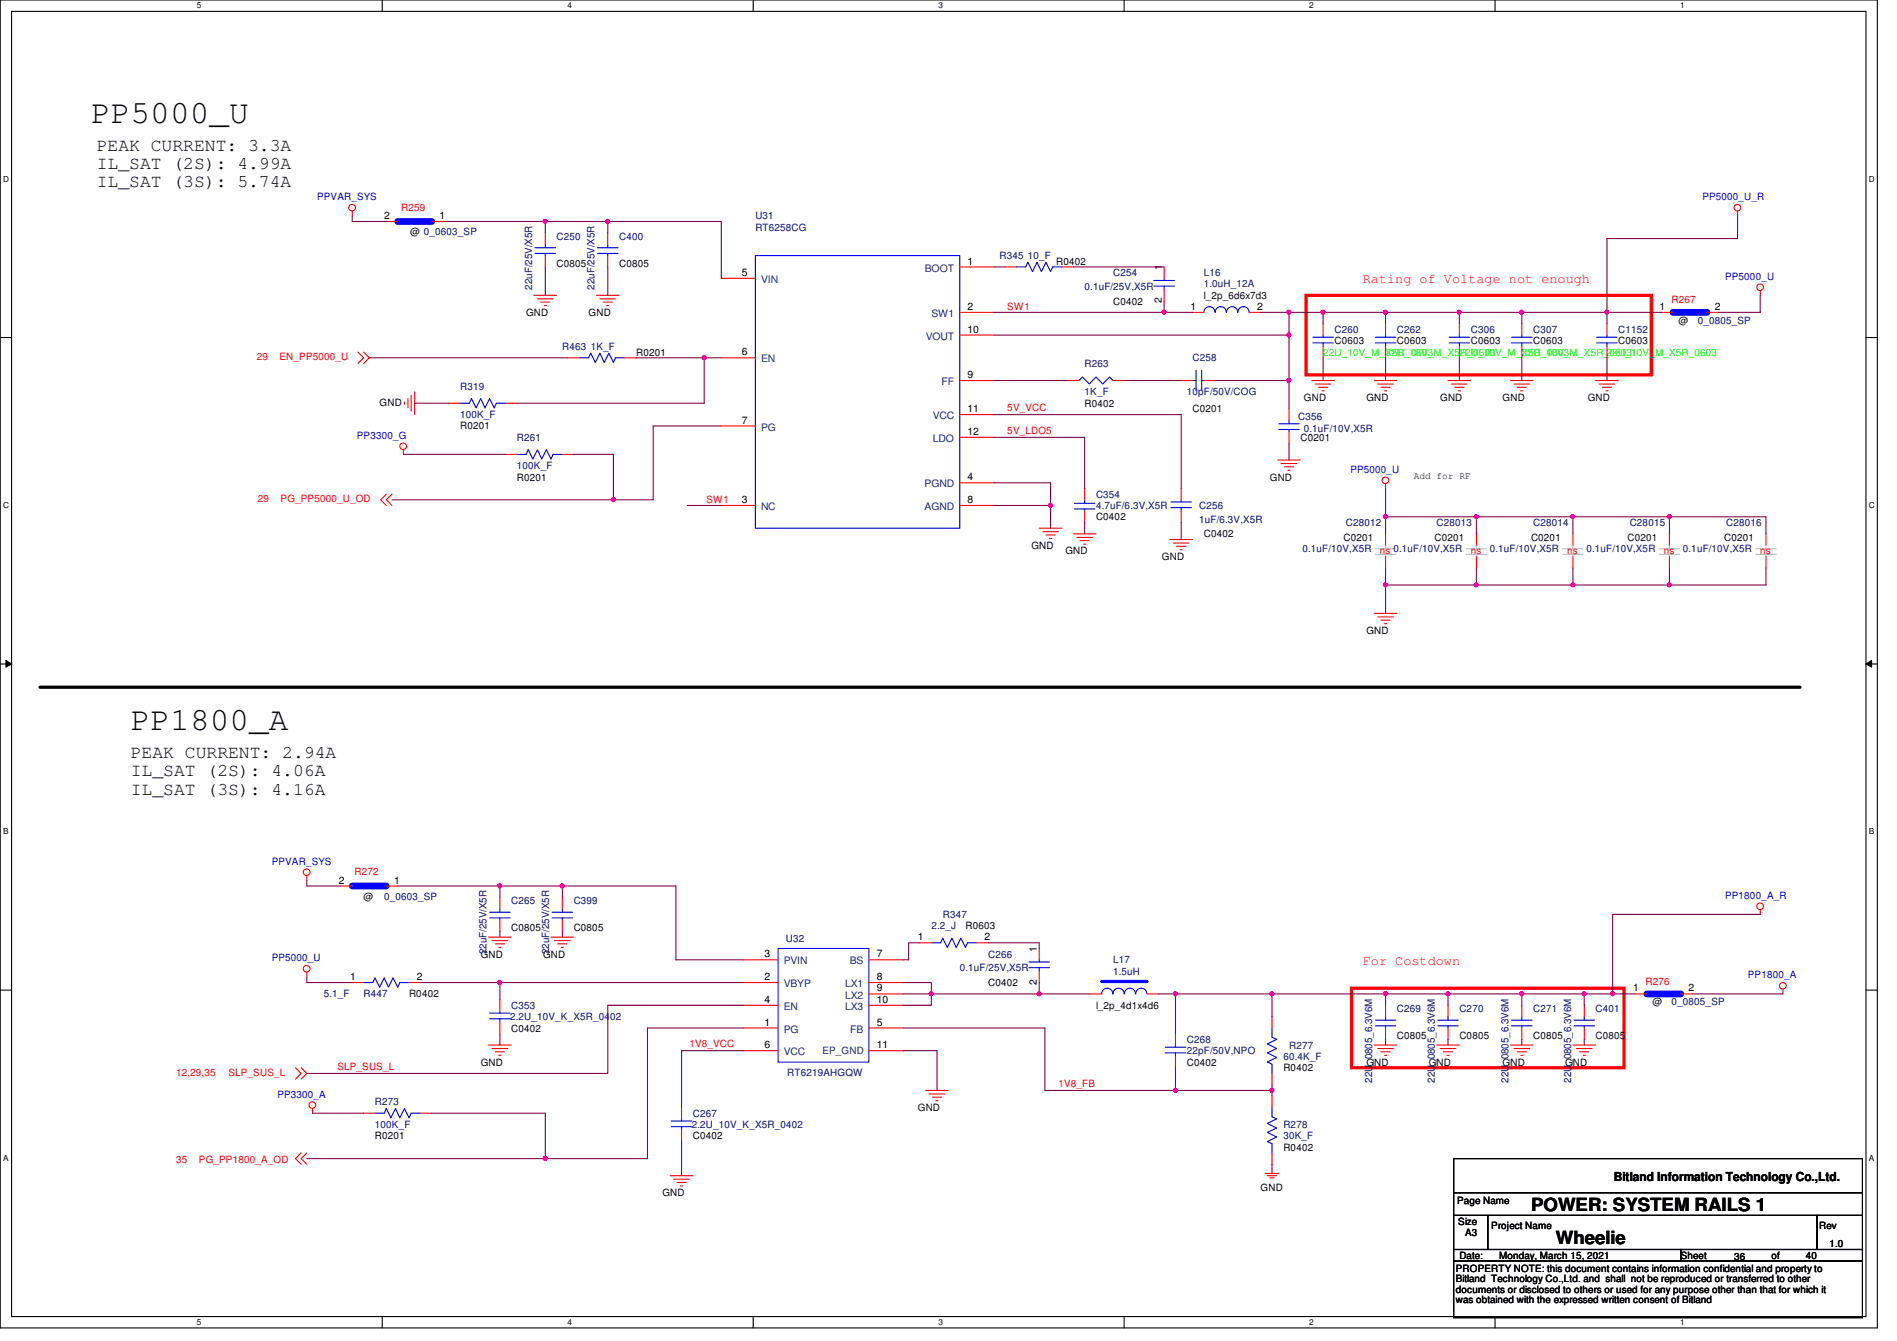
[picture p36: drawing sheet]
<svg xmlns="http://www.w3.org/2000/svg" width="297mm" height="210mm" viewBox="0 0 297 210" stroke-linecap="round" stroke-linejoin="round" font-family="sans-serif">
<defs><g id="words">
<g font-size="5.1">
<text x="14.3" y="19.2">PP5000_U</text>
<text x="20.5" y="114.3">PP1800_A</text>
</g>
<g font-size="2.8">
<text x="15.2" y="23.6">PEAK CURRENT: 3.3A</text>
<text x="15.2" y="26.4">IL_SAT (2S): 4.99A</text>
<text x="15.2" y="29.3">IL_SAT (3S): 5.74A</text>
<text x="20.5" y="118.7">PEAK CURRENT: 2.94A</text>
<text x="20.5" y="121.5">IL_SAT (2S): 4.06A</text>
<text x="20.5" y="124.4">IL_SAT (3S): 4.16A</text>
<text x="239.7" y="189.5">POWER: SYSTEM RAILS 1</text>
<text x="243.6" y="194.6">Wheelie</text>
</g>
<g font-size="2.1" fill="#f00">
<text x="213.4" y="44.3">Rating of Voltage not enough</text>
<text x="213.4" y="151">For Costdown</text>
</g>
<text font-size="1.9" x="252.7" y="184.8">Bitland Information Technology Co.,Ltd.</text>
<g font-size="1.6" fill="#00f">
<text x="49.7" y="31.3">PPVAR_SYS</text>
<text x="266.6" y="31.3">PP5000_U_R</text>
<text x="270.1" y="43.8">PP5000_U</text>
<text x="55.9" y="68.7">PP3300_G</text>
<text x="211.5" y="74">PP5000_U</text>
<text x="42.5" y="135.3">PPVAR_SYS</text>
<text x="270.1" y="140.7">PP1800_A_R</text>
<text x="42.5" y="150.5">PP5000_U</text>
<text x="273.7" y="153.1">PP1800_A</text>
<text x="43.4" y="171.8">PP3300_A</text>
</g>
<g font-size="1.6">
<text x="60.2" y="34.3">2</text>
<text x="68.8" y="34.3">1</text>
<text x="64.2" y="36.8">@ 0_0603_SP</text>
<text x="87.2" y="41.8">C0805</text>
<text x="96.9" y="41.8">C0805</text>
<text x="151.5" y="41.4">1</text>
<text x="165.4" y="41.4">R0402</text>
<text x="116.2" y="43.2">5</text>
<text x="174.3" y="47.7">C0402</text>
<text x="181.9" y="47.5" transform="rotate(-90 181.9 47.5)">2</text>
<text x="181.9" y="42.3" transform="rotate(-90 181.9 42.3)">1</text>
<text x="188.5" y="46.8">l_2p_6d6x7d3</text>
<text x="82.4" y="49.4">GND</text>
<text x="92.2" y="49.4">GND</text>
<text x="151.5" y="48.5">2</text>
<text x="151.5" y="52.1">10</text>
<text x="186.4" y="48.5">1</text>
<text x="196.8" y="48.5">2</text>
<text x="209" y="53.9">C0603</text>
<text x="218.7" y="53.9">C0603</text>
<text x="230.3" y="53.9">C0603</text>
<text x="240.1" y="53.9">C0603</text>
<text x="253.4" y="53.9">C0603</text>
<text x="259.8" y="48.5">1</text>
<text x="262.8" y="50.7">@</text>
<text x="268.5" y="48.5">2</text>
<text x="99.6" y="55.7">R0201</text>
<text x="116.2" y="55.6">6</text>
<text x="151.5" y="59.2">9</text>
<text x="59.4" y="63.5">GND</text>
<text x="151.5" y="64.5">11</text>
<text x="169.8" y="63.7">R0402</text>
<text x="186.7" y="64.6">C0201</text>
<text x="204.2" y="62.8">GND</text>
<text x="213.9" y="62.8">GND</text>
<text x="225.5" y="62.8">GND</text>
<text x="235.3" y="62.8">GND</text>
<text x="248.6" y="62.8">GND</text>
<text x="72" y="67.2">R0201</text>
<text x="116.2" y="66.3">7</text>
<text x="151.5" y="68.1">12</text>
<text x="203.6" y="69">C0201</text>
<text x="80.9" y="75.2">R0201</text>
<text x="151.5" y="75.2">4</text>
<text x="198.8" y="75.2">GND</text>
<text x="221.4" y="75">Add for RF</text>
<text x="116.2" y="78.7">3</text>
<text x="151.5" y="78.7">8</text>
<text x="171.6" y="81.4">C0402</text>
<text x="161.5" y="85.9">GND</text>
<text x="166.8" y="86.8">GND</text>
<text x="181.9" y="87.7">GND</text>
<text x="188.5" y="84.1">C0402</text>
<text x="210.4" y="84.7">C0201</text>
<text x="224.6" y="84.7">C0201</text>
<text x="239.7" y="84.7">C0201</text>
<text x="254.8" y="84.7">C0201</text>
<text x="270" y="84.7">C0201</text>
<text x="213.9" y="99.2">GND</text>
<text x="53" y="138.3">2</text>
<text x="56.9" y="140.8">@</text>
<text x="61.7" y="138.3">1</text>
<text x="75.3" y="149.9">GND</text>
<text x="80" y="145.8">C0805</text>
<text x="85" y="149.9">GND</text>
<text x="89.8" y="145.8">C0805</text>
<text x="119.7" y="149.9">3</text>
<text x="137.3" y="149.9">7</text>
<text x="143.7" y="147.2">1</text>
<text x="151.2" y="145.5">R0603</text>
<text x="154.2" y="147.2">2</text>
<text x="162.3" y="149" transform="rotate(-90 162.3 149)">1</text>
<text x="54.8" y="153.4">1</text>
<text x="65.3" y="153.4">2</text>
<text x="119.7" y="153.4">2</text>
<text x="137.3" y="153.4">8</text>
<text x="137.3" y="155.2">9</text>
<text x="154.7" y="154.3">C0402</text>
<text x="162.3" y="154.1" transform="rotate(-90 162.3 154.1)">2</text>
<text x="255.7" y="155.2">1</text>
<text x="264.4" y="155.2">2</text>
<text x="64" y="156.1">R0402</text>
<text x="80" y="161.5">C0402</text>
<text x="119.7" y="160.5">1</text>
<text x="119.7" y="157">4</text>
<text x="137.3" y="157">10</text>
<text x="137.3" y="160.5">5</text>
<text x="171.6" y="157.9">l_2p_4d1x4d6</text>
<text x="258.7" y="157.4">@</text>
<text x="75.3" y="166.8">GND</text>
<text x="119.7" y="164.1">6</text>
<text x="137.3" y="164.1">11</text>
<text x="185.8" y="166.8">C0402</text>
<text x="201" y="167.7">R0402</text>
<text x="213.9" y="166.8">GND</text>
<text x="218.7" y="162.7">C0805</text>
<text x="223.7" y="166.8">GND</text>
<text x="228.5" y="162.7">C0805</text>
<text x="235.3" y="166.8">GND</text>
<text x="240.1" y="162.7">C0805</text>
<text x="245.1" y="166.8">GND</text>
<text x="249.8" y="162.7">C0805</text>
<text x="143.7" y="173.9">GND</text>
<text x="58.7" y="178.4">R0201</text>
<text x="108.5" y="178.4">C0402</text>
<text x="201" y="180.1">R0402</text>
<text x="103.7" y="187.2">GND</text>
<text x="197.4" y="186.4">GND</text>
<text x="228.2" y="188.5">Page Name</text>
<text x="228.3" y="191.7">Size</text>
<text x="228.5" y="197">Date:</text>
<text x="229.4" y="193.5">A3</text>
<text x="233.5" y="192.4">Project Name</text>
<text x="234.7" y="197">Monday, March 15, 2021</text>
<text x="263.2" y="197">Sheet</text>
<text x="271.5" y="197.2">36</text>
<text x="277.4" y="197">of</text>
<text x="282.7" y="197">40</text>
<text x="284.9" y="192.4">Rev</text>
<text x="286.5" y="195.2">1.0</text>
<text x="228" y="199.1">PROPERTY NOTE: this document contains information confidential and property to</text>
<text x="228" y="200.7">Bitland Technology Co.,Ltd. and shall not be reproduced or transferred to other</text>
<text x="228" y="202.4">documents or disclosed to others or used for any purpose other than that for which it</text>
<text x="228" y="204">was obtained with the expressed written consent of Bitland</text>
</g>
<g font-size="1.6" fill="#f00">
<text x="62.8" y="33.1">R259</text>
<text x="261.7" y="47.5">R267</text>
<text x="157.7" y="48.6">SW1</text>
<text x="40.2" y="56.4">29</text>
<text x="43.8" y="56.4">EN_PP5000_U</text>
<text x="157.7" y="64.3">5V_VCC</text>
<text x="157.7" y="67.9">5V_LDO5</text>
<text x="40.4" y="78.6">29</text>
<text x="43.9" y="78.6">PG_PP5000_U_OD</text>
<text x="110.6" y="78.8">SW1</text>
<text x="216.1" y="86.8">ns 0.1uF/10V,X5R</text>
<text x="230.3" y="86.8">ns</text>
<text x="245.4" y="86.8">ns</text>
<text x="260.5" y="86.8">ns</text>
<text x="275.6" y="86.8">ns</text>
<text x="55.5" y="136.9">R272</text>
<text x="257.7" y="154.2">R276</text>
<text x="52.8" y="167.5">SLP_SUS_L</text>
<text x="107.9" y="163.9">1V8_VCC</text>
<text x="27.6" y="168.4">12,29,35</text>
<text x="35.8" y="168.4">SLP_SUS_L</text>
<text x="165.7" y="170.1">1V8_FB</text>
<text x="27.6" y="182.1">35</text>
<text x="31.2" y="182.1">PG_PP1800_A_OD</text>
</g>
<g font-size="1.6" fill="#000080">
<text x="118.3" y="34.3">U31</text>
<text x="87.2" y="37.5">C250</text>
<text x="96.9" y="37.5">C400</text>
<text x="118.3" y="36.1">RT6258CG</text>
<text x="156.5" y="40.6">R345 10_F</text>
<text x="83.3" y="45.3" transform="rotate(-90 83.3 45.3)">22uF/25V/X5R</text>
<text x="93.1" y="45.3" transform="rotate(-90 93.1 45.3)">22uF/25V/X5R</text>
<text x="169.8" y="45.3">0.1uF/25V,X5R</text>
<text x="174.3" y="43.2">C254</text>
<text x="188.5" y="43.2">L16</text>
<text x="188.5" y="45">1.0uH_12A</text>
<text x="209" y="52.1">C260</text>
<text x="218.7" y="52.1">C262</text>
<text x="230.3" y="52.1">C306</text>
<text x="240.1" y="52.1">C307</text>
<text x="253.4" y="52.1">C1152</text>
<text x="265.8" y="50.7">0_0805_SP</text>
<text x="88.1" y="54.8">R463 1K_F</text>
<text x="169.8" y="57.4">R263</text>
<text x="186.7" y="56.6">C258</text>
<text x="72" y="61">R319</text>
<text x="72" y="65.4">100K_F</text>
<text x="169.8" y="61.9">1K_F</text>
<text x="185.8" y="61.9">10pF/50V/COG</text>
<text x="203.3" y="65.8">C356</text>
<text x="80.9" y="69">R261</text>
<text x="204.2" y="67.6">0.1uF/10V,X5R</text>
<text x="80.9" y="73.4">100K_F</text>
<text x="171.6" y="77.9">C354</text>
<text x="171.6" y="79.7">4.7uF/6.3V,X5R</text>
<text x="187.8" y="79.7">C256</text>
<text x="187.8" y="81.8">1uF/6.3V,X5R</text>
<text x="210.7" y="82.3">C28012</text>
<text x="225" y="82.3">C28013</text>
<text x="240.1" y="82.3">C28014</text>
<text x="255.2" y="82.3">C28015</text>
<text x="270.3" y="82.3">C28016</text>
<text x="204" y="86.4">0.1uF/10V,X5R</text>
<text x="233.3" y="86.4">0.1uF/10V,X5R</text>
<text x="248.4" y="86.4">0.1uF/10V,X5R</text>
<text x="263.5" y="86.4">0.1uF/10V,X5R</text>
<text x="60.2" y="140.8">0_0603_SP</text>
<text x="80" y="141.6">C265</text>
<text x="89.8" y="141.6">C399</text>
<text x="147.6" y="143.7">R347</text>
<text x="76.2" y="149.4" transform="rotate(-90 76.2 149.4)">22uF/25V/X5R</text>
<text x="86" y="149.4" transform="rotate(-90 86 149.4)">22uF/25V/X5R</text>
<text x="123.1" y="147.4">U32</text>
<text x="145.8" y="145.5">2.2_J</text>
<text x="154.7" y="149.9">C266</text>
<text x="150.3" y="152">0.1uF/25V,X5R</text>
<text x="174.3" y="150.8">L17</text>
<text x="174.3" y="152.6">1.5uH</text>
<text x="50.7" y="156.1">5.1_F</text>
<text x="56.9" y="156.1">R447</text>
<text x="79.9" y="159.7">2.2U_10V_K_X5R_0402</text>
<text x="80" y="157.9">C353</text>
<text x="218.7" y="158.5">C269</text>
<text x="228.5" y="158.5">C270</text>
<text x="240.1" y="158.5">C271</text>
<text x="249.8" y="158.5">C401</text>
<text x="261.7" y="157.4">0_0805_SP</text>
<text x="185.8" y="163.2">C268</text>
<text x="185.8" y="165">22pF/50V,NPO</text>
<text x="201" y="165.9">60.4K_F</text>
<text x="201.8" y="164.1">R277</text>
<text x="58.7" y="173">R273</text>
<text x="123.3" y="168.4">RT6219AHGQW</text>
<text x="214.9" y="169.5" transform="rotate(-90 214.9 169.5)">22U_0805_6.3V6M</text>
<text x="224.7" y="169.5" transform="rotate(-90 224.7 169.5)">22U_0805_6.3V6M</text>
<text x="236.2" y="169.5" transform="rotate(-90 236.2 169.5)">22U_0805_6.3V6M</text>
<text x="246" y="169.5" transform="rotate(-90 246 169.5)">22U_0805_6.3V6M</text>
<text x="58.7" y="176.6">100K_F</text>
<text x="108.3" y="176.6">2.2U_10V_K_X5R_0402</text>
<text x="108.5" y="174.8">C267</text>
<text x="201" y="176.6">R278</text>
<text x="201" y="178.4">30K_F</text>
</g>
<g font-size="1.6" fill="#004080">
<text x="119.2" y="44.3">VIN</text>
<text x="144.8" y="42.5">BOOT</text>
<text x="144.9" y="53.2">VOUT</text>
<text x="145.8" y="49.6">SW1</text>
<text x="119.2" y="56.7">EN</text>
<text x="146" y="65.6">VCC</text>
<text x="147.4" y="60.3">FF</text>
<text x="119.2" y="67.4">PG</text>
<text x="146.1" y="69.2">LDO</text>
<text x="144.8" y="76.3">PGND</text>
<text x="119.2" y="79.8">NC</text>
<text x="144.8" y="79.8">AGND</text>
<text x="122.7" y="154.5">VBYP</text>
<text x="122.7" y="151">PVIN</text>
<text x="132.3" y="154.5">LX1</text>
<text x="133.1" y="151">BS</text>
<text x="122.7" y="161.6">PG</text>
<text x="122.7" y="158.1">EN</text>
<text x="132.3" y="156.3">LX2</text>
<text x="132.3" y="158.1">LX3</text>
<text x="133.1" y="161.6">FB</text>
<text x="122.7" y="165.2">VCC</text>
<text x="128.8" y="165">EP_GND</text>
</g>
<g font-size="1.6" fill="#0f0">
<text x="207.2" y="55.7">22U_10V_M_X5R_0603</text>
<text x="217" y="55.7">22U_10V_M_X5R_0603</text>
<text x="228.5" y="55.7">22U_10V_M_X5R_0603</text>
<text x="238.3" y="55.7">22U_10V_M_X5R_0603</text>
<text x="251.6" y="55.7">22U_10V_M_X5R_0603</text>
</g>
<g font-size="1.3">
<text x="30.8" y="1.3">5</text>
<text x="88.9" y="1.3">4</text>
<text x="146.9" y="1.3">3</text>
<text x="205" y="1.3">2</text>
<text x="263.1" y="1.3">1</text>
<text x=".5" y="28.4">D</text>
<text x="292.6" y="28.4">D</text>
<text x=".5" y="79.5">C</text>
<text x="292.6" y="79.5">C</text>
<text x=".5" y="130.6">B</text>
<text x="292.6" y="130.6">B</text>
<text x=".5" y="181.7">A</text>
<text x="292.6" y="181.7">A</text>
<text x="30.8" y="207.4">5</text>
<text x="88.9" y="207.4">4</text>
<text x="146.9" y="207.4">3</text>
<text x="205" y="207.4">2</text>
<text x="263.1" y="207.4">1</text>
</g>
</g></defs>
<path d="M0 0h294v207.9h-294zM1.8 1.8h290.4v204.3h-290.4z" fill="none" stroke="#000" stroke-width=".17"/>
<g fill="#fff">
<path d="M30.8 .2h.7v1.4h-.7z"/>
<path d="M30.8 206.2h.7v1.4h-.7z"/>
</g>
<path d="M59.9 0v1.8M59.9 206.1v1.8" fill="none" stroke="#000" stroke-width=".17"/>
<g fill="#fff">
<path d="M88.9 .2h.6v1.4h-.6z"/>
<path d="M88.9 206.2h.6v1.4h-.6z"/>
</g>
<path d="M117.9 0v1.8M117.9 206.1v1.8" fill="none" stroke="#000" stroke-width=".17"/>
<g fill="#fff">
<path d="M146.9 .2h.7v1.4h-.7z"/>
<path d="M146.9 206.2h.7v1.4h-.7z"/>
</g>
<path d="M176 0v1.8M176 206.1v1.8" fill="none" stroke="#000" stroke-width=".17"/>
<g fill="#fff">
<path d="M205 .2h.7v1.4h-.7z"/>
<path d="M205 206.2h.7v1.4h-.7z"/>
</g>
<path d="M234.1 0v1.8M234.1 206.1v1.8" fill="none" stroke="#000" stroke-width=".17"/>
<g fill="#fff">
<path d="M263.1 .2h.7v1.4h-.7z"/>
<path d="M263.1 206.2h.7v1.4h-.7z"/>
<path d="M.5 27.3h.9v1.4h-.9z"/>
<path d="M292.6 27.3h.9v1.4h-.9z"/>
<path d="M.5 78.4h.9v1.4h-.9z"/>
<path d="M292.6 78.4h.9v1.4h-.9z"/>
</g>
<path d="M0 52.8h1.8M292.2 52.8h1.8" fill="none" stroke="#000" stroke-width=".17"/>
<g fill="#fff">
<path d="M.5 129.5h.8v1.4h-.8z"/>
<path d="M292.6 129.5h.9v1.4h-.9z"/>
</g>
<path d="M0 103.9h1.8M292.2 103.9h1.8" fill="none" stroke="#000" stroke-width=".17"/>
<path d="M.9 103.4l.9 .5-.9 .5zM292.2 103.9l.9-.5v1z" fill="#000"/>
<path d="M.9 103.4l.9 .5-.9 .5zM292.2 103.9l.9-.5v1z" fill="none" stroke="#000" stroke-width=".16"/>
<g fill="#fff">
<path d="M.5 180.5h.8v1.4h-.8z"/>
<path d="M292.6 180.5h.9v1.4h-.9z"/>
</g>
<path d="M0 155h1.8M292.2 155h1.8M227.6 181.4h64v5.3h-64zM227.6 186.7h64v3.5h-64zM227.6 190.2h5.4v5.4h-5.4zM227.6 195.6h35.6v1.8h-35.6zM227.6 197.4h64v8.8h-64zM233 190.2h51.5v5.4h-51.5zM263.2 195.6h28.4v1.8h-28.4zM284.5 190.2h7.1v5.4h-7.1z" fill="none" stroke="#000" stroke-width=".17"/>
<path d="M6.3 107.6h275.6" fill="none" stroke="#000" stroke-width=".51"/>
<path d="M204.5 46.2h54.1v12.5h-54.1zM211.6 154.7h42.7v12.4h-42.7z" fill="none" stroke="#f00" stroke-width=".51"/>
<g fill="none" stroke="#f00" stroke-width=".17">
<path d="M55.2 33.1v.7M60.5 34.7h1.8M67.6 34.7h1.8M85.4 36.4v1.8M95.2 36.4v1.8M272.1 33.1v.7M56 55.1l.9 .9-.9 .9M56.9 55.1l.9 .9-.9 .9M83.6 46.2h3.6M84.2 46.8h2.4M84.7 47.3h1.4M85.2 47.8h.4"/>
<path d="M85.4 40v1.8M88.9 56h1.8M93.4 46.2h3.5M93.9 46.8h2.5M94.4 47.3h1.5M95 47.8h.3M95.2 40v1.8M97.8 56h1.8M112.9 56h5.4M112.9 43.6h5.4M150.3 48.9h5.3M150.3 52.5h5.3"/>
<path d="M150.3 41.8h5.3M150.3 59.6h5.3M157.4 41.8h1.8M166.3 41.8h1.8M167.2 59.6h1.7M174.3 59.6h1.8M182.3 41.8v1.8M182.3 45.3v1.8M185 59.6h1.7M186.7 48.9h1.8M188.5 59.6h1.8M195.6 48.9h1.8"/>
<path d="M205.4 59.6h3.6M207.2 50.7v1.8M207.2 54.2v1.8M215.2 59.6h3.5M217 50.7v1.8M217 54.2v1.8M226.7 59.6h3.6M228.5 50.7v1.8M228.5 54.2v1.8M236.5 59.6h3.6M238.3 50.7v1.8M238.3 54.2v1.8"/>
<path d="M249.8 59.6h3.6M251.6 50.7v1.8M251.6 54.2v1.8M260.2 48.9h1.8M267.3 48.9h1.8M275.6 45.5v.7M60.5 77.3l-.9 .9 .9 .9M61.4 77.3l-.9 .9 .9 .9M63.2 70.4v.7M63.3 62.9v.4M63.9 62.4v1.4M64.4 61.9v2.4"/>
<path d="M64.9 61.3v3.6M70.3 63.1h1.7M79.2 63.1h1.7M79.2 71.1h1.7M88 71.1h1.8M112.9 79.1h5.4M112.9 66.7h5.4M150.3 79.1h5.3M150.3 75.6h5.3M150.3 68.5h5.3M150.3 64.9h5.3M169.8 76.5v1.7"/>
<path d="M185 76.5v1.7M200.1 72h3.5M200.6 72.6h2.5M201.1 73.1h1.5M201.7 73.6h.3M201.8 67.6v1.7M201.8 64v1.8M205.9 60.1h2.5M206.5 60.6h1.4M207 61.2h.3M215.7 60.1h2.5M216.2 60.6h1.5"/>
<path d="M216.8 61.2h.3M217 75.7v.8M227.3 60.1h2.4M227.8 60.6h1.4M228.3 61.2h.4M237.1 60.1h2.4M237.6 60.6h1.4M238.1 61.2h.4M250.4 60.1h2.5M250.9 60.6h1.4M251.5 61.2h.3M162.7 82.7h3.6"/>
<path d="M163.3 83.2h2.4M163.8 83.7h1.4M164.3 84.3h.4M168.1 83.6h3.5M168.6 84.1h2.5M169.1 84.6h1.5M169.7 85.2h.3M169.8 80v1.8M183.2 84.5h3.5M183.7 85h2.5M184.2 85.5h1.5M184.8 86.1h.3"/>
<path d="M185 80v1.8M215.2 96h3.5M215.7 96.6h2.5M216.2 97.1h1.5M216.8 97.6h.3M217 87.1v1.8M217 83.6v1.7M231.2 87.1v1.8M231.2 83.6v1.7M246.3 87.1v1.8M246.3 83.6v1.7M261.4 87.1v1.8"/>
<path d="M261.4 83.6v1.7M276.5 87.1v1.8M276.5 83.6v1.7M48 137.1v.7M53.4 138.7h1.8M60.5 138.7h1.8M48 152.2v.7M55.2 153.8h1.7M64 153.8h1.8M76.5 146.7h3.5M77 147.2h2.5M77.6 147.7h1.4"/>
<path d="M78.1 148.3h.3M78.3 156.5v1.7M78.3 144v1.8M78.3 140.5v1.7M86.3 146.7h3.5M86.8 147.2h2.5M87.3 147.7h1.5M87.9 148.3h.3M88 144v1.8M88 140.5v1.7M116.5 157.4h5.3M116.5 153.8h5.3"/>
<path d="M116.5 150.2h5.3M136.1 153.8h5.3M136.1 150.2h5.3M136.1 155.6h5.3M136.1 157.4h5.3M144.1 147.6h1.7M152.9 147.6h1.8M162.7 148.5v1.7M162.7 152v1.8M170.7 155.6h1.8M179.6 155.6h1.8M199.2 159.1v1.8"/>
<path d="M217 157.4v1.7M226.7 157.4v1.7M238.3 157.4v1.7M248.1 157.4v1.7M256.1 155.6h1.7M263.2 155.6h1.8M275.6 142.4v.7M279.2 154.9v.7M46.3 167.1l.9 .9-.9 .9M47.2 167.1l.8 .9-.8 .9M48.9 173.5v.7M56.9 174.2h1.8"/>
<path d="M65.8 174.2h1.8M76.5 163.6h3.5M77 164.1h2.5M77.6 164.6h1.4M78.1 165.2h.3M78.3 160v1.8M106.7 173.4v1.7M106.7 176.9v1.8M116.5 164.5h5.3M116.5 160.9h5.3M136.1 160.9h5.3M136.1 164.5h5.3"/>
<path d="M144.9 170.7h3.6M145.5 171.2h2.5M146 171.7h1.4M146.6 172.3h.3M184.1 161.8v1.8M184.1 165.4v1.7M199.2 168v1.8M199.2 171.6v1.8M215.2 163.6h3.5M215.7 164.1h2.5M216.2 164.6h1.5M216.8 165.2h.3"/>
<path d="M217 160.9v1.8M225 163.6h3.5M225.5 164.1h2.5M226 164.6h1.5M226.6 165.2h.3M226.7 160.9v1.8M236.5 163.6h3.6M237.1 164.1h2.4M237.6 164.6h1.4M238.1 165.2h.4M238.3 160.9v1.8M246.3 163.6h3.5"/>
<path d="M246.8 164.1h2.5M247.4 164.6h1.4M247.9 165.2h.3M248.1 160.9v1.8M47.2 180.5l-.9 .9 .9 .8M48 180.5l-.8 .9 .8 .8M104.9 184h3.6M105.5 184.6h2.4M106 185.1h1.4M106.5 185.6h.4M198.1 183.7h2.1M198.5 184h1.4"/>
<path d="M198.8 184.4h.7M199.2 183.1v.6M199.2 180.5v1.7"/>
<circle cx="55.1" cy="32.5" r=".52"/>
<circle cx="272.1" cy="32.5" r=".52"/>
<circle cx="275.6" cy="45" r=".52"/>
<circle cx="63.1" cy="69.8" r=".52"/>
<circle cx="216.9" cy="75.2" r=".52"/>
<circle cx="48" cy="136.5" r=".52"/>
<circle cx="48" cy="151.6" r=".52"/>
<circle cx="275.6" cy="141.9" r=".52"/>
<circle cx="279.2" cy="154.3" r=".52"/>
<circle cx="48.9" cy="173" r=".52"/>
</g>
<g fill="none" stroke="#00f" stroke-width=".17">
<path d="M83.8 38.8h3.2M83.8 39.7h3.2M85.4 39.7v.3M85.4 38.2v.6M93.6 38.8h3.2M93.6 39.7h3.2M95.2 39.7v.3M95.2 38.2v.6M90.7 56h1.5l.3-.7 .7 1.4 .7-1.4 .7 1.4 .7-1.4 .8 1.4 .3-.7h1.4M118.3 40h32v42.7h-32zM159.2 41.8h1.4l.3-.7 .8 1.4 .7-1.4 .7 1.4 .7-1.4 .7 1.4 .3-.7h1.5M168.9 59.6l.6-.6 1.1 1.1 1-1.1 1.1 1.1 1-1.1 .6 .6"/>
<path d="M180.7 44.8h3.2M180.7 43.9h3.2M182.3 43.6v.3M182.3 44.8v.5M186.7 59.6h.6M187.3 58v3.2M188.2 58v3.2M188.2 59.6h.3M190.2 48.9a.87 .87 0 0 0-.8-.9 .87 .87 0 0 0-.9 .9M192 48.9a.87 .87 0 0 0-.8-.9 .87 .87 0 0 0-.9 .9M192.1 48.9a.87 .87 0 0 1 .8-.9 .87 .87 0 0 1 .9 .9M195.6 48.9a.87 .87 0 0 0-.9-.9 .87 .87 0 0 0-.9 .9"/>
<path d="M205.6 53.7h3.2M205.6 52.8h3.2M207.2 52.5v.3M207.2 53.7v.5M215.3 53.7h3.3M215.3 52.8h3.3M217 52.5v.3M217 53.7v.5M226.9 53.7h3.2M226.9 52.8h3.2M228.5 52.5v.3M228.5 53.7v.5"/>
<path d="M236.7 53.7h3.2M236.7 52.8h3.2M238.3 52.5v.3M238.3 53.7v.5M250 53.7h3.2M250 52.8h3.2M251.6 52.5v.3M251.6 53.7v.5M72 63.1h1.5l.3-.7 .7 1.4 .8-1.4 .6 1.4 .8-1.4 .7 1.4 .3-.7h1.5M80.9 71.1h1.5l.3-.7 .7 1.4 .8-1.4 .6 1.4 .8-1.4 .7 1.4 .3-.7h1.4M168.2 78.8h3.2M168.2 79.7h3.2"/>
<path d="M169.8 79.7v.3M169.8 78.2v.6M183.3 79.5h3.3M183.3 78.6h3.3M185 78.2v.4M185 79.5v.5M200.2 66.3h3.3M200.2 67.2h3.3M201.8 67.2v.4M201.8 65.8v.5M56.9 153.8h1.5l.3-.7 .7 1.4 .8-1.4 .6 1.4 .7-1.4 .8 1.4 .3-.7h1.4M76.7 159.5h3.2"/>
<path d="M76.7 158.6h3.2M76.7 142.8h3.2M76.7 143.7h3.2M78.3 158.2v.4M78.3 159.5v.5M78.3 143.7v.3M78.3 142.2v.6M86.4 142.8h3.3M86.4 143.7h3.3M88 143.7v.3M88 142.2v.6M121.8 148.5h14.3v17.7h-14.3z"/>
<path d="M145.8 147.6h1.5l.3-.7 .7 1.4 .8-1.4 .6 1.4 .7-1.4 .8 1.4 .3-.7h1.4M161.1 151.5h3.2M161.1 150.6h3.2M162.7 150.2v.4M162.7 151.5v.5M172.5 155.6a.87 .87 0 0 1 .9-.9 .87 .87 0 0 1 .8 .9M174.3 155.6a.87 .87 0 0 1 .9-.9 .87 .87 0 0 1 .8 .9M176.1 155.6a.87 .87 0 0 1 .8-.9 .87 .87 0 0 1 .9 .9M177.8 155.6a.87 .87 0 0 1 .9-.9 .87 .87 0 0 1 .9 .9M215.3 159.7h3.3M217 159.1v.6M225.1 159.7h3.2"/>
<path d="M226.7 159.1v.6M236.7 159.7h3.2M238.3 159.1v.6M246.5 159.7h3.2M248.1 159.1v.6M58.7 174.2h1.5l.3-.7 .7 1.5 .7-1.5 .7 1.5 .7-1.5 .7 1.5 .4-.8h1.4M105.1 176.4h3.2M105.1 175.5h3.2M106.7 175.1v.4M106.7 176.4v.5M182.5 164.8h3.2M182.5 163.9h3.2"/>
<path d="M184.1 163.6v.3M184.1 164.8v.6M199.2 160.9v1.4l.7 .4-1.4 .7 1.4 .7-1.4 .7 1.4 .7-1.4 .7 .7 .4v1.4M199.2 173.4v1.4l.7 .3-1.4 .8 1.4 .7-1.4 .6 1.4 .8-1.4 .7 .7 .3v1.5M215.3 160.6h3.3M217 160.6v.3M225.1 160.6h3.2M226.7 160.6v.3M236.7 160.6h3.2M238.3 160.6v.3M246.5 160.6h3.2M248.1 160.6v.3"/>
</g>
<path d="M62.3 34.7h5.3M262 48.9h5.3M55.2 138.7h5.3M257.8 155.6h5.4" fill="none" stroke="#00f" stroke-width="1.1"/>
<g fill="none" stroke="#c0c0c0" stroke-width=".17">
<path d="M215.3 85.9h3.3M215.3 86.8h3.3M217 86.8v.3M217 85.3v.6M229.6 85.9h3.2M229.6 86.8h3.2M231.2 86.8v.3M231.2 85.3v.6M244.7 85.9h3.2M244.7 86.8h3.2M246.3 86.8v.3M246.3 85.3v.6"/>
<path d="M259.8 85.9h3.2M259.8 86.8h3.2M261.4 86.8v.3M261.4 85.3v.6M274.9 85.9h3.2M274.9 86.8h3.2M276.5 86.8v.3M276.5 85.3v.6"/>
</g>
<path d="M172.5 153.6h7.1" fill="none" stroke="#00f" stroke-width=".51"/>
<path d="M55.2 33.8v.9h5.3M69.4 34.7h16M272.1 33.8v3.5" fill="none" stroke="#800040" stroke-width=".17"/>
<circle cx="85.4" cy="34.6" r=".32" fill="#f0f"/>
<circle cx="85.4" cy="34.6" r=".32" fill="none" stroke="#f0f" stroke-width=".17"/>
<path d="M95.2 34.7h17.7M95.2 34.7h-9.8v1.7M95.2 34.7v1.7" fill="none" stroke="#800040" stroke-width=".17"/>
<circle cx="95.1" cy="34.6" r=".32" fill="#f0f"/>
<circle cx="95.1" cy="34.6" r=".32" fill="none" stroke="#f0f" stroke-width=".17"/>
<path d="M112.9 34.7v8.9M272.1 37.3h-20.5v11.6M85.4 41.8v4.4M95.2 41.8v4.4M155.6 48.9h26.7M155.6 41.8h1.8M168.1 41.8h14.2M182.3 48.9h4.4M182.3 47.1v1.8M275.6 46.2v2.7" fill="none" stroke="#800040" stroke-width=".17"/>
<circle cx="182.3" cy="48.9" r=".32" fill="#f0f"/>
<circle cx="182.3" cy="48.9" r=".32" fill="none" stroke="#f0f" stroke-width=".17"/>
<path d="M197.4 48.9h4.4M201.8 48.9h5.4M201.8 48.9v3.6" fill="none" stroke="#800040" stroke-width=".17"/>
<circle cx="207.2" cy="48.9" r=".32" fill="#f0f"/>
<circle cx="207.2" cy="48.9" r=".32" fill="none" stroke="#f0f" stroke-width=".17"/>
<circle cx="201.8" cy="48.9" r=".32" fill="#f0f"/>
<circle cx="201.8" cy="48.9" r=".32" fill="none" stroke="#f0f" stroke-width=".17"/>
<path d="M217 48.9h-9.8v1.8M217 48.9v1.8M217 48.9h11.5" fill="none" stroke="#800040" stroke-width=".17"/>
<circle cx="228.5" cy="48.9" r=".32" fill="#f0f"/>
<circle cx="228.5" cy="48.9" r=".32" fill="none" stroke="#f0f" stroke-width=".17"/>
<circle cx="216.9" cy="48.9" r=".32" fill="#f0f"/>
<circle cx="216.9" cy="48.9" r=".32" fill="none" stroke="#f0f" stroke-width=".17"/>
<path d="M251.6 48.9h-23.1v1.8" fill="none" stroke="#800040" stroke-width=".17"/>
<circle cx="238.3" cy="48.9" r=".32" fill="#f0f"/>
<circle cx="238.3" cy="48.9" r=".32" fill="none" stroke="#f0f" stroke-width=".17"/>
<path d="M238.3 48.9v1.8M251.6 48.9h8.6" fill="none" stroke="#800040" stroke-width=".17"/>
<circle cx="251.6" cy="48.9" r=".32" fill="#f0f"/>
<circle cx="251.6" cy="48.9" r=".32" fill="none" stroke="#f0f" stroke-width=".17"/>
<path d="M155.6 52.5h46.2v7.1M251.6 48.9v1.8M269.1 48.9h6.5" fill="none" stroke="#800040" stroke-width=".17"/>
<circle cx="201.8" cy="59.5" r=".32" fill="#f0f"/>
<circle cx="201.8" cy="59.5" r=".32" fill="none" stroke="#f0f" stroke-width=".17"/>
<circle cx="201.8" cy="52.4" r=".32" fill="#f0f"/>
<circle cx="201.8" cy="52.4" r=".32" fill="none" stroke="#f0f" stroke-width=".17"/>
<g fill="none" stroke="#800040" stroke-width=".17">
<path d="M57.8 56h31.1M99.6 56h10.7M155.6 59.6h11.6M176.1 59.6h8.9M190.3 59.6h11.5v4.4M207.2 56v3.6M217 56v3.6M228.5 56v3.6M238.3 56v3.6M251.6 56v3.6M63.2 71.1h16M89.8 71.1h6.3v7.1h-34.7"/>
<path d="M112.9 66.7h-10.6v11.5M155.6 64.9h29.4v11.6M155.6 68.5h14.2v8M155.6 75.6h8.9v3.5M201.8 69.3v2.7"/>
</g>
<circle cx="96" cy="78.2" r=".32" fill="#f0f"/>
<circle cx="96" cy="78.2" r=".32" fill="none" stroke="#f0f" stroke-width=".17"/>
<path d="M96.1 78.2h6.2M155.6 79.1h8.9v3.6" fill="none" stroke="#800040" stroke-width=".17"/>
<circle cx="164.5" cy="79.1" r=".32" fill="#f0f"/>
<circle cx="164.5" cy="79.1" r=".32" fill="none" stroke="#f0f" stroke-width=".17"/>
<path d="M169.8 81.8v1.8M185 81.8v2.7M48 137.8v.9h5.4M62.3 138.7h16" fill="none" stroke="#800040" stroke-width=".17"/>
<circle cx="78.2" cy="138.7" r=".32" fill="#f0f"/>
<circle cx="78.2" cy="138.7" r=".32" fill="none" stroke="#f0f" stroke-width=".17"/>
<path d="M88 138.7h-9.7v1.8M88 138.7v1.8M88 138.7h17.8" fill="none" stroke="#800040" stroke-width=".17"/>
<circle cx="88" cy="138.7" r=".32" fill="#f0f"/>
<circle cx="88" cy="138.7" r=".32" fill="none" stroke="#f0f" stroke-width=".17"/>
<path d="M105.8 138.7v11.5M275.6 143.1h-23.1v12.5" fill="none" stroke="#800040" stroke-width=".17"/>
<circle cx="252.5" cy="155.5" r=".32" fill="#f0f"/>
<circle cx="252.5" cy="155.5" r=".32" fill="none" stroke="#f0f" stroke-width=".17"/>
<path d="M48 152.9v.9h7.2M65.8 153.8h12.5M78.3 145.8v.9M88 145.8v.9M105.8 150.2h10.7M144.1 147.6h-1.8v2.6h-.9M154.7 147.6h8v.9" fill="none" stroke="#800040" stroke-width=".17"/>
<circle cx="78.2" cy="153.8" r=".32" fill="#f0f"/>
<circle cx="78.2" cy="153.8" r=".32" fill="none" stroke="#f0f" stroke-width=".17"/>
<path d="M116.5 153.8h-38.2v2.7M141.4 155.6h4.4M162.7 153.8v1.8h8M181.4 155.6h2.7v6.2" fill="none" stroke="#800040" stroke-width=".17"/>
<circle cx="184" cy="155.5" r=".32" fill="#f0f"/>
<circle cx="184" cy="155.5" r=".32" fill="none" stroke="#f0f" stroke-width=".17"/>
<path d="M184.1 155.6h15.1M199.2 155.6h17.8M199.2 155.6v3.5" fill="none" stroke="#800040" stroke-width=".17"/>
<circle cx="199.2" cy="155.5" r=".32" fill="#f0f"/>
<circle cx="199.2" cy="155.5" r=".32" fill="none" stroke="#f0f" stroke-width=".17"/>
<path d="M217 155.6h9.7" fill="none" stroke="#800040" stroke-width=".17"/>
<circle cx="226.7" cy="155.5" r=".32" fill="#f0f"/>
<circle cx="226.7" cy="155.5" r=".32" fill="none" stroke="#f0f" stroke-width=".17"/>
<circle cx="216.9" cy="155.5" r=".32" fill="#f0f"/>
<circle cx="216.9" cy="155.5" r=".32" fill="none" stroke="#f0f" stroke-width=".17"/>
<path d="M217 155.6v1.8M248.1 155.6h-21.4v1.8" fill="none" stroke="#800040" stroke-width=".17"/>
<circle cx="248" cy="155.5" r=".32" fill="#f0f"/>
<circle cx="248" cy="155.5" r=".32" fill="none" stroke="#f0f" stroke-width=".17"/>
<circle cx="238.3" cy="155.5" r=".32" fill="#f0f"/>
<circle cx="238.3" cy="155.5" r=".32" fill="none" stroke="#f0f" stroke-width=".17"/>
<g fill="none" stroke="#800040" stroke-width=".17">
<path d="M116.5 157.4h-21.3v10.6h-47.2M238.3 155.6v1.8M256.1 155.6h-8v1.8M265 155.6h14.2M78.3 161.8v1.8M116.5 160.9h-15.1v20.5M116.5 164.5h-9.8v8.9M141.4 164.5h5.3v6.2M141.4 160.9h22.2v9.8h20.5M184.1 167.1v3.6M184.1 170.7h15.1M217 162.7v.9"/>
<path d="M226.7 162.7v.9M238.3 162.7v.9M248.1 162.7v.9"/>
</g>
<circle cx="199.2" cy="170.7" r=".32" fill="#f0f"/>
<circle cx="199.2" cy="170.7" r=".32" fill="none" stroke="#f0f" stroke-width=".17"/>
<circle cx="184" cy="170.7" r=".32" fill="#f0f"/>
<circle cx="184" cy="170.7" r=".32" fill="none" stroke="#f0f" stroke-width=".17"/>
<path d="M48.9 174.2h8M67.6 174.2h17.8v7.2h-37.4M106.7 178.7v5.3M199.2 169.8v1.8" fill="none" stroke="#800040" stroke-width=".17"/>
<circle cx="85.4" cy="181.3" r=".32" fill="#f0f"/>
<circle cx="85.4" cy="181.3" r=".32" fill="none" stroke="#f0f" stroke-width=".17"/>
<path d="M141.4 153.8h4.4v1.8h16.9M85.4 181.4h16M199.2 182.2v.9" fill="none" stroke="#800040" stroke-width=".17"/>
<circle cx="145.8" cy="155.5" r=".32" fill="#f0f"/>
<circle cx="145.8" cy="155.5" r=".32" fill="none" stroke="#f0f" stroke-width=".17"/>
<circle cx="162.7" cy="155.5" r=".32" fill="#f0f"/>
<circle cx="162.7" cy="155.5" r=".32" fill="none" stroke="#f0f" stroke-width=".17"/>
<path d="M112.9 56h-2.6v7.1h-29.4M64.9 63.1h5.4M107.6 79.1h5.3M145.8 155.6v1.8h-4.4" fill="none" stroke="#800040" stroke-width=".17"/>
<circle cx="110.3" cy="56" r=".32" fill="#f0f"/>
<circle cx="110.3" cy="56" r=".32" fill="none" stroke="#f0f" stroke-width=".17"/>
<path d="M217 76.5v4.4M217 88.9v2.7M217 91.6v4.4M231.2 80.9v2.7M231.2 88.9v2.7h-14.2M246.3 80.9v2.7M246.3 88.9v2.7M261.4 80.9v2.7M261.4 88.9v2.7M276.5 80.9v2.7M276.5 88.9v2.7" fill="none" stroke="#800040" stroke-width=".17"/>
<circle cx="231.2" cy="91.5" r=".32" fill="#f0f"/>
<circle cx="231.2" cy="91.5" r=".32" fill="none" stroke="#f0f" stroke-width=".17"/>
<circle cx="216.9" cy="91.5" r=".32" fill="#f0f"/>
<circle cx="216.9" cy="91.5" r=".32" fill="none" stroke="#f0f" stroke-width=".17"/>
<path d="M231.2 91.6h30.2" fill="none" stroke="#800040" stroke-width=".17"/>
<circle cx="261.4" cy="91.5" r=".32" fill="#f0f"/>
<circle cx="261.4" cy="91.5" r=".32" fill="none" stroke="#f0f" stroke-width=".17"/>
<circle cx="246.3" cy="91.5" r=".32" fill="#f0f"/>
<circle cx="246.3" cy="91.5" r=".32" fill="none" stroke="#f0f" stroke-width=".17"/>
<path d="M217 80.9h14.2M261.4 91.6h15.1" fill="none" stroke="#800040" stroke-width=".17"/>
<circle cx="231.2" cy="80.9" r=".32" fill="#f0f"/>
<circle cx="231.2" cy="80.9" r=".32" fill="none" stroke="#f0f" stroke-width=".17"/>
<circle cx="216.9" cy="80.9" r=".32" fill="#f0f"/>
<circle cx="216.9" cy="80.9" r=".32" fill="none" stroke="#f0f" stroke-width=".17"/>
<path d="M217 80.9v2.7M231.2 80.9h30.2" fill="none" stroke="#800040" stroke-width=".17"/>
<circle cx="246.3" cy="80.9" r=".32" fill="#f0f"/>
<circle cx="246.3" cy="80.9" r=".32" fill="none" stroke="#f0f" stroke-width=".17"/>
<circle cx="261.4" cy="80.9" r=".32" fill="#f0f"/>
<circle cx="261.4" cy="80.9" r=".32" fill="none" stroke="#f0f" stroke-width=".17"/>
<path d="M261.4 80.9h15.1" fill="none" stroke="#800040" stroke-width=".17"/>
<circle cx="85.4" cy="34.6" r=".32" fill="#f0f"/>
<circle cx="85.4" cy="34.6" r=".32" fill="none" stroke="#f0f" stroke-width=".17"/>
<circle cx="95.1" cy="34.6" r=".32" fill="#f0f"/>
<circle cx="95.1" cy="34.6" r=".32" fill="none" stroke="#f0f" stroke-width=".17"/>
<circle cx="182.3" cy="48.9" r=".32" fill="#f0f"/>
<circle cx="182.3" cy="48.9" r=".32" fill="none" stroke="#f0f" stroke-width=".17"/>
<circle cx="207.2" cy="48.9" r=".32" fill="#f0f"/>
<circle cx="207.2" cy="48.9" r=".32" fill="none" stroke="#f0f" stroke-width=".17"/>
<circle cx="201.8" cy="48.9" r=".32" fill="#f0f"/>
<circle cx="201.8" cy="48.9" r=".32" fill="none" stroke="#f0f" stroke-width=".17"/>
<circle cx="228.5" cy="48.9" r=".32" fill="#f0f"/>
<circle cx="228.5" cy="48.9" r=".32" fill="none" stroke="#f0f" stroke-width=".17"/>
<circle cx="216.9" cy="48.9" r=".32" fill="#f0f"/>
<circle cx="216.9" cy="48.9" r=".32" fill="none" stroke="#f0f" stroke-width=".17"/>
<circle cx="238.3" cy="48.9" r=".32" fill="#f0f"/>
<circle cx="238.3" cy="48.9" r=".32" fill="none" stroke="#f0f" stroke-width=".17"/>
<circle cx="251.6" cy="48.9" r=".32" fill="#f0f"/>
<circle cx="251.6" cy="48.9" r=".32" fill="none" stroke="#f0f" stroke-width=".17"/>
<circle cx="201.8" cy="59.5" r=".32" fill="#f0f"/>
<circle cx="201.8" cy="59.5" r=".32" fill="none" stroke="#f0f" stroke-width=".17"/>
<circle cx="201.8" cy="52.4" r=".32" fill="#f0f"/>
<circle cx="201.8" cy="52.4" r=".32" fill="none" stroke="#f0f" stroke-width=".17"/>
<circle cx="96" cy="78.2" r=".32" fill="#f0f"/>
<circle cx="96" cy="78.2" r=".32" fill="none" stroke="#f0f" stroke-width=".17"/>
<circle cx="164.5" cy="79.1" r=".32" fill="#f0f"/>
<circle cx="164.5" cy="79.1" r=".32" fill="none" stroke="#f0f" stroke-width=".17"/>
<circle cx="78.2" cy="138.7" r=".32" fill="#f0f"/>
<circle cx="78.2" cy="138.7" r=".32" fill="none" stroke="#f0f" stroke-width=".17"/>
<circle cx="88" cy="138.7" r=".32" fill="#f0f"/>
<circle cx="88" cy="138.7" r=".32" fill="none" stroke="#f0f" stroke-width=".17"/>
<circle cx="252.5" cy="155.5" r=".32" fill="#f0f"/>
<circle cx="252.5" cy="155.5" r=".32" fill="none" stroke="#f0f" stroke-width=".17"/>
<circle cx="78.2" cy="153.8" r=".32" fill="#f0f"/>
<circle cx="78.2" cy="153.8" r=".32" fill="none" stroke="#f0f" stroke-width=".17"/>
<circle cx="184" cy="155.5" r=".32" fill="#f0f"/>
<circle cx="184" cy="155.5" r=".32" fill="none" stroke="#f0f" stroke-width=".17"/>
<circle cx="199.2" cy="155.5" r=".32" fill="#f0f"/>
<circle cx="199.2" cy="155.5" r=".32" fill="none" stroke="#f0f" stroke-width=".17"/>
<circle cx="226.7" cy="155.5" r=".32" fill="#f0f"/>
<circle cx="226.7" cy="155.5" r=".32" fill="none" stroke="#f0f" stroke-width=".17"/>
<circle cx="216.9" cy="155.5" r=".32" fill="#f0f"/>
<circle cx="216.9" cy="155.5" r=".32" fill="none" stroke="#f0f" stroke-width=".17"/>
<circle cx="248" cy="155.5" r=".32" fill="#f0f"/>
<circle cx="248" cy="155.5" r=".32" fill="none" stroke="#f0f" stroke-width=".17"/>
<circle cx="238.3" cy="155.5" r=".32" fill="#f0f"/>
<circle cx="238.3" cy="155.5" r=".32" fill="none" stroke="#f0f" stroke-width=".17"/>
<circle cx="199.2" cy="170.7" r=".32" fill="#f0f"/>
<circle cx="199.2" cy="170.7" r=".32" fill="none" stroke="#f0f" stroke-width=".17"/>
<circle cx="184" cy="170.7" r=".32" fill="#f0f"/>
<circle cx="184" cy="170.7" r=".32" fill="none" stroke="#f0f" stroke-width=".17"/>
<circle cx="85.4" cy="181.3" r=".32" fill="#f0f"/>
<circle cx="85.4" cy="181.3" r=".32" fill="none" stroke="#f0f" stroke-width=".17"/>
<circle cx="145.8" cy="155.5" r=".32" fill="#f0f"/>
<circle cx="145.8" cy="155.5" r=".32" fill="none" stroke="#f0f" stroke-width=".17"/>
<circle cx="162.7" cy="155.5" r=".32" fill="#f0f"/>
<circle cx="162.7" cy="155.5" r=".32" fill="none" stroke="#f0f" stroke-width=".17"/>
<circle cx="110.3" cy="56" r=".32" fill="#f0f"/>
<circle cx="110.3" cy="56" r=".32" fill="none" stroke="#f0f" stroke-width=".17"/>
<circle cx="231.2" cy="91.5" r=".32" fill="#f0f"/>
<circle cx="231.2" cy="91.5" r=".32" fill="none" stroke="#f0f" stroke-width=".17"/>
<circle cx="216.9" cy="91.5" r=".32" fill="#f0f"/>
<circle cx="216.9" cy="91.5" r=".32" fill="none" stroke="#f0f" stroke-width=".17"/>
<circle cx="261.4" cy="91.5" r=".32" fill="#f0f"/>
<circle cx="261.4" cy="91.5" r=".32" fill="none" stroke="#f0f" stroke-width=".17"/>
<circle cx="246.3" cy="91.5" r=".32" fill="#f0f"/>
<circle cx="246.3" cy="91.5" r=".32" fill="none" stroke="#f0f" stroke-width=".17"/>
<circle cx="231.2" cy="80.9" r=".32" fill="#f0f"/>
<circle cx="231.2" cy="80.9" r=".32" fill="none" stroke="#f0f" stroke-width=".17"/>
<circle cx="216.9" cy="80.9" r=".32" fill="#f0f"/>
<circle cx="216.9" cy="80.9" r=".32" fill="none" stroke="#f0f" stroke-width=".17"/>
<circle cx="246.3" cy="80.9" r=".32" fill="#f0f"/>
<circle cx="246.3" cy="80.9" r=".32" fill="none" stroke="#f0f" stroke-width=".17"/>
<circle cx="261.4" cy="80.9" r=".32" fill="#f0f"/>
<circle cx="261.4" cy="80.9" r=".32" fill="none" stroke="#f0f" stroke-width=".17"/>
<use href="#words"/>
</svg>
